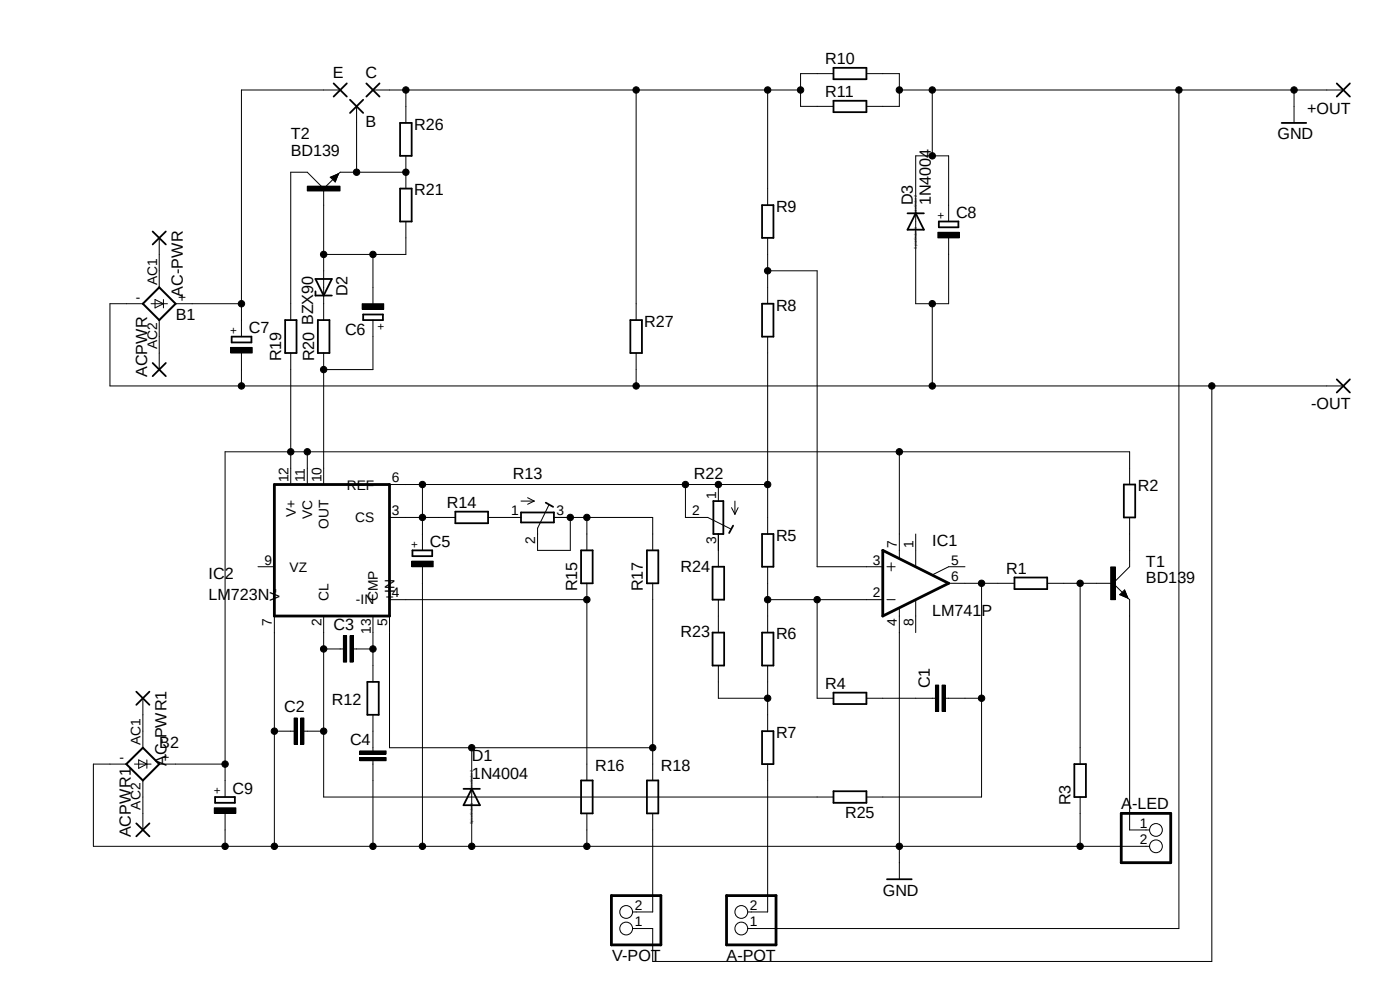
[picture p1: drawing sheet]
<svg xmlns="http://www.w3.org/2000/svg" width="297mm" height="210mm" viewBox="0 0 297 210" stroke-linecap="round" stroke-linejoin="round" font-family="sans-serif">
<defs><g id="words">
<g font-size="3.4">
<text x="70.6" y="16.6">E</text>
<text x="77.6" y="16.6">C</text>
<text x="175.1" y="13.5">R10</text>
<text x="175.1" y="20.5">R11</text>
<text x="61.7" y="29.5">T2</text>
<text x="77.6" y="27">B</text>
<text x="87.9" y="27.5">R26</text>
<text x="271" y="29.5">GND</text>
<text x="277.3" y="24.1">+OUT</text>
<text x="61.7" y="33.1">BD139</text>
<text x="87.9" y="41.4">R21</text>
<text x="164.6" y="45">R9</text>
<text x="193.6" y="43.5" transform="rotate(-90 193.6 43.5)">D3</text>
<text x="197.4" y="43.5" transform="rotate(-90 197.4 43.5)">1N4004</text>
<text x="202.8" y="46.3">C8</text>
<text x="38.8" y="62.9" transform="rotate(-90 38.8 62.9)">AC-PWR</text>
<text x="73.7" y="62.9" transform="rotate(-90 73.7 62.9)">D2</text>
<text x="164.6" y="65.9">R8</text>
<text x="37.3" y="67.9">B1</text>
<text x="52.8" y="70.7">C7</text>
<text x="73.2" y="71">C6</text>
<text x="136.7" y="69.3">R27</text>
<text x="59.6" y="76.6" transform="rotate(-90 59.6 76.6)">R19</text>
<text x="66.6" y="76.6" transform="rotate(-90 66.6 76.6)">R20 BZX90</text>
<text x="31.2" y="80" transform="rotate(-90 31.2 80)">ACPWR</text>
<text x="278.2" y="86.9">-OUT</text>
<text x="108.8" y="101.6">R13</text>
<text x="147.2" y="101.6">R22</text>
<text x="94.8" y="107.7">R14</text>
<text x="241.4" y="104.2">R2</text>
<text x="91.2" y="116.1">C5</text>
<text x="164.6" y="114.7">R5</text>
<text x="197.8" y="115.9">IC1</text>
<text x="44.2" y="122.9">IC2</text>
<text x="122.4" y="125.5" transform="rotate(-90 122.4 125.5)">R15</text>
<text x="136.4" y="125.5" transform="rotate(-90 136.4 125.5)">R17</text>
<text x="144.4" y="121.3">R24</text>
<text x="213.4" y="121.7">R1</text>
<text x="243.1" y="123.7">BD139</text>
<text x="243.1" y="120.2">T1</text>
<text x="44.2" y="127.2">LM723N</text>
<text x="197.8" y="130.7">LM741P</text>
<text x="70.8" y="133.7">C3</text>
<text x="144.4" y="135.2">R23</text>
<text x="164.6" y="135.6">R6</text>
<text x="70.4" y="149.6">R12</text>
<text x="175.1" y="146.1">R4</text>
<text x="197.2" y="146.1" transform="rotate(-90 197.2 146.1)">C1</text>
<text x="60.3" y="151.1">C2</text>
<text x="33.8" y="158.6">B2</text>
<text x="74.3" y="158.1">C4</text>
<text x="100.1" y="161.4">D1</text>
<text x="164.6" y="156.5">R7</text>
<text x="35.3" y="162.5" transform="rotate(-90 35.3 162.5)">AC-PWR1</text>
<text x="100.1" y="165.3">1N4004</text>
<text x="126.2" y="163.5">R16</text>
<text x="140.2" y="163.5">R18</text>
<text x="49.3" y="168.4">C9</text>
<text x="179.3" y="173.6">R25</text>
<text x="227.1" y="170.8" transform="rotate(-90 227.1 170.8)">R3</text>
<text x="237.9" y="171.7">A-LED</text>
<text x="27.8" y="177.6" transform="rotate(-90 27.8 177.6)">ACPWR1</text>
<text x="187.3" y="190">GND</text>
<text x="129.9" y="203.8">V-POT</text>
<text x="154.1" y="203.8">A-POT</text>
</g>
<g font-size="2.9">
<text x="28.8" y="64">-</text>
<text x="33.3" y="60.5" transform="rotate(-90 33.3 60.5)">AC1</text>
<text x="37.8" y="64">+</text>
<text x="33.3" y="74.1" transform="rotate(-90 33.3 74.1)">AC2</text>
<text x="61.2" y="102.3" transform="rotate(-90 61.2 102.3)">12</text>
<text x="64.7" y="102.3" transform="rotate(-90 64.7 102.3)">11</text>
<text x="68.2" y="102.3" transform="rotate(-90 68.2 102.3)">10</text>
<text x="73.6" y="103.8">REF</text>
<text x="83.1" y="102.3">6</text>
<text x="151.9" y="105.8" transform="rotate(-90 151.9 105.8)">1</text>
<text x="62.7" y="109.6" transform="rotate(-90 62.7 109.6)">V+</text>
<text x="66.2" y="110.1" transform="rotate(-90 66.2 110.1)">VC</text>
<text x="69.7" y="112.2" transform="rotate(-90 69.7 112.2)">OUT</text>
<text x="75.4" y="110.8">CS</text>
<text x="83.1" y="109.3">3</text>
<text x="108.5" y="109.3">1</text>
<text x="118" y="109.3">3</text>
<text x="146.8" y="109.3">2</text>
<text x="56.1" y="119.8">9</text>
<text x="113.5" y="115.4" transform="rotate(-90 113.5 115.4)">2</text>
<text x="151.9" y="115.4" transform="rotate(-90 151.9 115.4)">3</text>
<text x="185.2" y="119.8">3</text>
<text x="190.3" y="116.2" transform="rotate(-90 190.3 116.2)">7</text>
<text x="193.8" y="116.2" transform="rotate(-90 193.8 116.2)">1</text>
<text x="201.8" y="119.8">5</text>
<text x="61.4" y="121.3">VZ</text>
<text x="201.8" y="123.2">6</text>
<text x="59.3" y="127.5" transform="rotate(-90 59.3 127.5)">V-</text>
<text x="69.7" y="127.5" transform="rotate(-90 69.7 127.5)">CL</text>
<text x="75.5" y="128.2">-IN</text>
<text x="80.2" y="127.5" transform="rotate(-90 80.2 127.5)">CMP</text>
<text x="83.1" y="126.7">4</text>
<text x="83.7" y="127.5" transform="rotate(-90 83.7 127.5)">+IN</text>
<text x="185.2" y="126.7">2</text>
<text x="57.7" y="132.8" transform="rotate(-90 57.7 132.8)">7</text>
<text x="68.2" y="132.8" transform="rotate(-90 68.2 132.8)">2</text>
<text x="78.7" y="134.4" transform="rotate(-90 78.7 134.4)">13</text>
<text x="82.1" y="132.8" transform="rotate(-90 82.1 132.8)">5</text>
<text x="190.3" y="132.8" transform="rotate(-90 190.3 132.8)">4</text>
<text x="193.8" y="132.8" transform="rotate(-90 193.8 132.8)">8</text>
<text x="25.4" y="161.6">-</text>
<text x="29.8" y="158.1" transform="rotate(-90 29.8 158.1)">AC1</text>
<text x="34.3" y="161.6">+</text>
<text x="29.8" y="171.7" transform="rotate(-90 29.8 171.7)">AC2</text>
<text x="241.8" y="175.6">1</text>
<text x="241.8" y="179">2</text>
<text x="134.7" y="196.5">1</text>
<text x="134.7" y="193">2</text>
<text x="159.1" y="196.5">1</text>
<text x="159.1" y="193">2</text>
</g>
<g font-size="2.5">
<text x="200.4" y="46.4" transform="rotate(-90 200.4 46.4)">+</text>
<text x="50.4" y="70.9" transform="rotate(-90 50.4 70.9)">+</text>
<text x="81.7" y="69.9" transform="rotate(-90 81.7 69.9)">+</text>
<text x="88.8" y="116.2" transform="rotate(-90 88.8 116.2)">+</text>
<text x="46.9" y="168.5" transform="rotate(-90 46.9 168.5)">+</text>
</g>
<g font-size=".8">
<text x="194.5" y="45.8" transform="rotate(-90 194.5 45.8)">SpiceOrder 2</text>
<text x="194.5" y="52.7" transform="rotate(-90 194.5 52.7)">SpiceOrder 1</text>
<text x="100.3" y="167.8" transform="rotate(-90 100.3 167.8)">SpiceOrder 2</text>
<text x="100.3" y="174.8" transform="rotate(-90 100.3 174.8)">SpiceOrder 1</text>
</g>
</g></defs>
<path d="M17.3 10l270.9 194.9M288.2 10l-270.9 194.9" fill="none" stroke="#fff" stroke-width=".21"/>
<g fill="none" stroke="#000" stroke-width=".21">
<path d="M72.2 19.1h-21v52.3M79.1 19.1h90.7M86.1 19.1v7M135 19.1v48.8M162.9 19.1v24.4M176.8 15.6h-7v7h7M183.8 15.6h7v7h-7M190.8 19.1h94.2M197.8 19.1v14M250.1 19.1v177.9h-91.5M274.5 19.1v7M65.2 39.5h6.9v1h-6.9z"/>
<path d="M70.1 37.6l1.7-.7-.7 1.7zM71 37.8l-2.3 2.2M71.8 36.9l-.2 .1M75.6 22.6v13.9M86.1 36.5h-13.9l-.4 .4M86.1 33.1v6.9M33.8 50.5v10.5M68.7 40l-3.5-3.5h-3.5v31.4M68.7 40v27.9M79.1 54v10.4M86.1 47v7h-17.4M162.9 57.4h10.5v62.8h13.9"/>
<path d="M162.9 50.5v13.9M199 49.3h4.5v1.2h-4.5zM201.3 47v-13.9h-7v31.3h7v-13.9M30.3 64.4h-7v17.5h261.7M32 64.4h3.5M32.9 63.5l1.8 .9-1.8 .9zM33.8 67.9v10.5M34.7 63.5v1.8M37.3 64.4h13.9M48.9 73.7h4.6v1.2h-4.6zM51.2 74.9v7M61.7 74.9v27.9"/>
<path d="M68.7 74.9v27.9M76.8 64.4h4.6v1.2h-4.6zM79.1 67.9v10.5h-10.4M135 74.9v7M162.9 71.4v41.9M197.8 64.4v17.5M65.2 95.8v7M190.8 95.8v22.6M257.1 81.9v122.1h-118.6v-7h-4.3M82.6 102.8h80.3M82.6 109.8h14M87.3 119h4.6v1.2h-4.6z"/>
<path d="M89.6 102.8v14M103.5 109.8h7M110.5 106.3h2.8M111.9 105.6l1.4 .7M113.3 106.3l-1.4 .7M116.4 107.2l-2.4 4.9v4.7h7v-7M117.5 109.8h21v7M124.5 109.8v7M145.4 102.8v7h4.8l4.8 2.4M152.4 102.8v3.5M152.4 113.3v6.9M155.2 107.7l.7 1.4"/>
<path d="M155.9 106.3v2.8M156.6 107.7l-.7 1.4M189.1 119.4v1.7M194.3 113.3v6.8M239.6 109.8v10.4l-3.5 3.5M239.6 102.8v-7h-191.8v73.3M54.7 120.2h3.5M58.2 130.7v48.8M68.7 130.7v38.4h108.1M68.7 137.7h4.2M72.9 134.9h.6v5.6h-.6zM74.3 134.9h.6v5.6h-.6z"/>
<path d="M75 137.7h4.1M79.1 130.7v14M82.6 127.2h41.9M82.6 130.7v27.9h55.9M89.6 120.2v59.3M124.5 123.7v41.9M138.5 123.7v41.9M152.4 127.2v7M162.9 127.2h24.4M162.9 120.2v14M173.4 127.2v20.9h3.4M188.2 120.2h1.7"/>
<path d="M188.2 127.2h1.7M190.8 129.1v57.4M194.3 127.3v6.9M201.3 123.7h13.9M204.7 120.2h-3.4l-3.4 1.7M208.2 123.7v45.4h-24.4M222.2 123.7h13.9M229.2 123.7v38.4M235.6 120.3h1v6.9h-1zM236.1 123.7l2.3 2.3M237.5 126.2l1.1-1.1 .7 1.8zM239.1 126.7l.2 .2"/>
<path d="M239.3 126.9l.3 .3v48.9h4.3M30.3 148.1v10.5M58.2 155.1h4.2M62.4 152.3h.7v5.6h-.7zM63.8 152.3h.7v5.6h-.7zM64.5 155.1h4.2M76.3 159.3h5.6v.7h-5.6zM79.1 151.6v7.7M100.1 158.6v20.9M152.4 141.2v6.9h10.5M162.9 141.2v13.9M183.8 148.1h14.7"/>
<path d="M198.5 145.3h.6v5.6h-.6zM199.9 145.3h.6v5.6h-.6zM200.5 148.1h7.7M26.8 162.1h-7v17.4h224.1M28.5 162.1h3.5M29.4 161.2l1.8 .9-1.8 .9zM30.3 165.6v10.5M31.2 161.2v1.8M33.8 162.1h14M45.5 171.4h4.5v1.2h-4.5zM47.8 172.6v6.9M76.3 160.7h5.6v.7h-5.6z"/>
<path d="M79.1 161.4v18.1M124.5 172.6v6.9M138.5 172.6v20.9h-4.3M162.9 162.1v31.4h-4.3M229.2 169.1v10.4"/>
<circle cx="86.1" cy="19.1" r=".68"/>
<circle cx="135" cy="19.1" r=".68"/>
<circle cx="162.9" cy="19.1" r=".68"/>
<circle cx="169.8" cy="19.1" r=".68"/>
<circle cx="190.8" cy="19.1" r=".68"/>
<circle cx="197.8" cy="19.1" r=".68"/>
<circle cx="250.1" cy="19.1" r=".68"/>
<circle cx="274.5" cy="19.1" r=".68"/>
<circle cx="75.6" cy="36.5" r=".68"/>
<circle cx="86.1" cy="36.5" r=".68"/>
<circle cx="197.8" cy="33.1" r=".68"/>
<circle cx="68.7" cy="54" r=".68"/>
<circle cx="79.1" cy="54" r=".68"/>
<circle cx="162.9" cy="57.4" r=".68"/>
<circle cx="51.2" cy="64.4" r=".68"/>
<circle cx="68.7" cy="78.4" r=".68"/>
<circle cx="197.8" cy="64.4" r=".68"/>
<circle cx="51.2" cy="81.9" r=".68"/>
<circle cx="61.7" cy="95.8" r=".68"/>
<circle cx="65.2" cy="95.8" r=".68"/>
<circle cx="135" cy="81.9" r=".68"/>
<circle cx="190.8" cy="95.8" r=".68"/>
<circle cx="197.8" cy="81.9" r=".68"/>
<circle cx="257.1" cy="81.9" r=".68"/>
<circle cx="89.6" cy="109.8" r=".68"/>
<circle cx="89.6" cy="102.8" r=".68"/>
<circle cx="121" cy="109.8" r=".68"/>
<circle cx="124.5" cy="109.8" r=".68"/>
<circle cx="145.4" cy="102.8" r=".68"/>
<circle cx="152.4" cy="102.8" r=".68"/>
<circle cx="162.9" cy="102.8" r=".68"/>
<circle cx="68.7" cy="137.7" r=".68"/>
<circle cx="79.1" cy="137.7" r=".68"/>
<circle cx="124.5" cy="127.2" r=".68"/>
<circle cx="162.9" cy="127.2" r=".68"/>
<circle cx="173.4" cy="127.2" r=".68"/>
<circle cx="208.2" cy="123.7" r=".68"/>
<circle cx="229.1" cy="123.7" r=".68"/>
<circle cx="58.2" cy="155.1" r=".68"/>
<circle cx="68.7" cy="155.1" r=".68"/>
<circle cx="100.1" cy="158.6" r=".68"/>
<circle cx="138.5" cy="158.6" r=".68"/>
<circle cx="162.9" cy="148.1" r=".68"/>
<circle cx="208.2" cy="148.1" r=".68"/>
<circle cx="47.8" cy="179.5" r=".68"/>
<circle cx="47.8" cy="162.1" r=".68"/>
<circle cx="58.2" cy="179.5" r=".68"/>
<circle cx="79.1" cy="179.5" r=".68"/>
<circle cx="89.6" cy="179.5" r=".68"/>
<circle cx="100.1" cy="179.5" r=".68"/>
<circle cx="124.5" cy="179.5" r=".68"/>
<circle cx="190.8" cy="179.5" r=".68"/>
<circle cx="229.1" cy="179.5" r=".68"/>
<circle cx="245.2" cy="176.1" r="1.36"/>
<circle cx="245.2" cy="179.5" r="1.36"/>
<circle cx="132.8" cy="197" r="1.36"/>
<circle cx="132.8" cy="193.5" r="1.36"/>
<circle cx="157.3" cy="193.5" r="1.36"/>
<circle cx="157.3" cy="197" r="1.36"/>
</g>
<path d="M58.2 102.8h24.4v27.9h-24.4zM187.3 116.8l14 6.9-14 7zM237.9 172.6h10.5v10.4h-10.5zM129.7 190h10.5v10.4h-10.5zM154.1 190h10.5v10.4h-10.5z" fill="none" stroke="#000" stroke-width=".59"/>
<g fill="none" stroke="#000" stroke-width=".38">
<path d="M70.8 17.7l2.8 2.8M73.6 17.7l-2.8 2.8M77.7 17.7l2.8 2.8M80.5 17.7l-2.8 2.8M176.8 14.4h7v2.4h-7zM283.6 17.7l2.8 2.8M286.4 17.7l-2.8 2.8M70.4 37.6l1.2-.6-.5 1.3zM70.8 37.6l.3 .3M71.6 37l-.6 .8M74.3 21.2l2.7 2.8M77 21.2l-2.7 2.8"/>
<path d="M84.9 26.1h2.4v7h-2.4zM176.8 21.4h7v2.4h-7zM271.9 26.1h5.2M32.4 49.1l2.8 2.8M35.2 49.1l-2.8 2.8M66.9 59.2h3.5l-1.7 3.5zM84.9 40h2.4v7h-2.4zM161.7 43.5h2.4v7h-2.4zM192.5 45.3h3.5M194.3 45.3l1.7 3.4h-3.5zM199.2 47h4.1v1.2h-4.1zM32.4 77l2.8 2.8"/>
<path d="M35.2 77l-2.8 2.8M49.1 71.4h4.2v1.2h-4.2zM60.5 67.9h2.4v7h-2.4zM66.9 61.8v.9h3.5M67.4 67.9h2.5v7h-2.5zM77 66.7h4.2v1.2h-4.2zM133.7 67.9h2.5v7h-2.5zM161.7 64.4h2.4v7h-2.4zM283.6 80.5l2.8 2.8M286.4 80.5l-2.8 2.8M87.5 116.8h4.2v1.2h-4.2zM96.6 108.5h6.9v2.5h-6.9z"/>
<path d="M110.5 108.7h7v2.1h-7zM115.8 106.6l1.5 .9M123.3 116.8h2.4v6.9h-2.4zM137.2 116.8h2.5v6.9h-2.5zM151.3 106.3h2.2v7h-2.2zM155.5 111.5l-.8 1.6M161.7 113.3h2.4v6.9h-2.4zM238.4 102.8h2.4v7h-2.4zM151.2 120.2h2.4v7h-2.4zM151.2 134.2h2.4v7h-2.4zM161.7 134.2h2.4v7h-2.4zM215.2 122.5h7v2.5h-7z"/>
<path d="M237.9 126.2l.7-.7 .5 1.2zM238.4 126l.7 .7M238.6 125.8l-.3 .4M28.9 146.7l2.8 2.8M31.7 146.7l-2.8 2.8M77.9 144.7h2.4v6.9h-2.4zM161.7 155.1h2.4v7h-2.4zM176.8 146.9h7v2.5h-7zM28.9 174.7l2.8 2.7M31.7 174.7l-2.8 2.7M45.6 169.1h4.2v1.2h-4.2zM98.3 167.3h3.5"/>
<path d="M100.1 167.3l1.7 3.5h-3.5zM123.3 165.6h2.4v7h-2.4zM137.2 165.6h2.5v7h-2.5zM176.8 167.9h7v2.4h-7zM227.9 162.1h2.5v7h-2.5zM188.2 186.5h5.2"/>
</g>
<g fill="#000">
<path d="M65.2 39.5h6.9v1h-6.9z" fill-rule="evenodd"/>
<path d="M199 49.3h4.5v1.2h-4.5z" fill-rule="evenodd"/>
<path d="M48.9 73.7h4.6v1.2h-4.6z" fill-rule="evenodd"/>
<path d="M76.8 64.4h4.6v1.2h-4.6z" fill-rule="evenodd"/>
<path d="M87.3 119h4.6v1.2h-4.6z" fill-rule="evenodd"/>
<path d="M72.9 134.9h.6v5.6h-.6z" fill-rule="evenodd"/>
<path d="M74.3 134.9h.6v5.6h-.6z" fill-rule="evenodd"/>
<path d="M235.6 120.3h1v6.9h-1z" fill-rule="evenodd"/>
<path d="M62.4 152.3h.7v5.6h-.7z" fill-rule="evenodd"/>
<path d="M63.8 152.3h.7v5.6h-.7z" fill-rule="evenodd"/>
<path d="M76.3 159.3h5.6v.7h-5.6z" fill-rule="evenodd"/>
<path d="M198.5 145.3h.6v5.6h-.6z" fill-rule="evenodd"/>
<path d="M199.9 145.3h.6v5.6h-.6z" fill-rule="evenodd"/>
<path d="M45.5 171.4h4.5v1.2h-4.5z" fill-rule="evenodd"/>
<path d="M76.3 160.7h5.6v.7h-5.6z" fill-rule="evenodd"/>
<circle cx="86.1" cy="19.1" r=".68"/>
<circle cx="135" cy="19.1" r=".68"/>
<circle cx="162.9" cy="19.1" r=".68"/>
<circle cx="169.8" cy="19.1" r=".68"/>
<circle cx="190.8" cy="19.1" r=".68"/>
<circle cx="197.8" cy="19.1" r=".68"/>
<circle cx="250.1" cy="19.1" r=".68"/>
<circle cx="274.5" cy="19.1" r=".68"/>
<circle cx="75.6" cy="36.5" r=".68"/>
<circle cx="86.1" cy="36.5" r=".68"/>
<circle cx="197.8" cy="33.1" r=".68"/>
<circle cx="68.7" cy="54" r=".68"/>
<circle cx="79.1" cy="54" r=".68"/>
<circle cx="162.9" cy="57.4" r=".68"/>
<circle cx="51.2" cy="64.4" r=".68"/>
<circle cx="68.7" cy="78.4" r=".68"/>
<circle cx="197.8" cy="64.4" r=".68"/>
<circle cx="51.2" cy="81.9" r=".68"/>
<circle cx="61.7" cy="95.8" r=".68"/>
<circle cx="65.2" cy="95.8" r=".68"/>
<circle cx="135" cy="81.9" r=".68"/>
<circle cx="190.8" cy="95.8" r=".68"/>
<circle cx="197.8" cy="81.9" r=".68"/>
<circle cx="257.1" cy="81.9" r=".68"/>
<circle cx="89.6" cy="109.8" r=".68"/>
<circle cx="89.6" cy="102.8" r=".68"/>
<circle cx="121" cy="109.8" r=".68"/>
<circle cx="124.5" cy="109.8" r=".68"/>
<circle cx="145.4" cy="102.8" r=".68"/>
<circle cx="152.4" cy="102.8" r=".68"/>
<circle cx="162.9" cy="102.8" r=".68"/>
<circle cx="68.7" cy="137.7" r=".68"/>
<circle cx="79.1" cy="137.7" r=".68"/>
<circle cx="124.5" cy="127.2" r=".68"/>
<circle cx="162.9" cy="127.2" r=".68"/>
<circle cx="173.4" cy="127.2" r=".68"/>
<circle cx="208.2" cy="123.7" r=".68"/>
<circle cx="229.1" cy="123.7" r=".68"/>
<circle cx="58.2" cy="155.1" r=".68"/>
<circle cx="68.7" cy="155.1" r=".68"/>
<circle cx="100.1" cy="158.6" r=".68"/>
<circle cx="138.5" cy="158.6" r=".68"/>
<circle cx="162.9" cy="148.1" r=".68"/>
<circle cx="208.2" cy="148.1" r=".68"/>
<circle cx="47.8" cy="179.5" r=".68"/>
<circle cx="47.8" cy="162.1" r=".68"/>
<circle cx="58.2" cy="179.5" r=".68"/>
<circle cx="79.1" cy="179.5" r=".68"/>
<circle cx="89.6" cy="179.5" r=".68"/>
<circle cx="100.1" cy="179.5" r=".68"/>
<circle cx="124.5" cy="179.5" r=".68"/>
<circle cx="190.8" cy="179.5" r=".68"/>
<circle cx="229.1" cy="179.5" r=".68"/>
</g>
<path d="M33.8 61l3.5 3.4-3.5 3.5-3.5-3.5zM26.8 162.1l3.5-3.5 3.5 3.5-3.5 3.5z" fill="none" stroke="#000" stroke-width=".42"/>
<use href="#words"/>
</svg>
